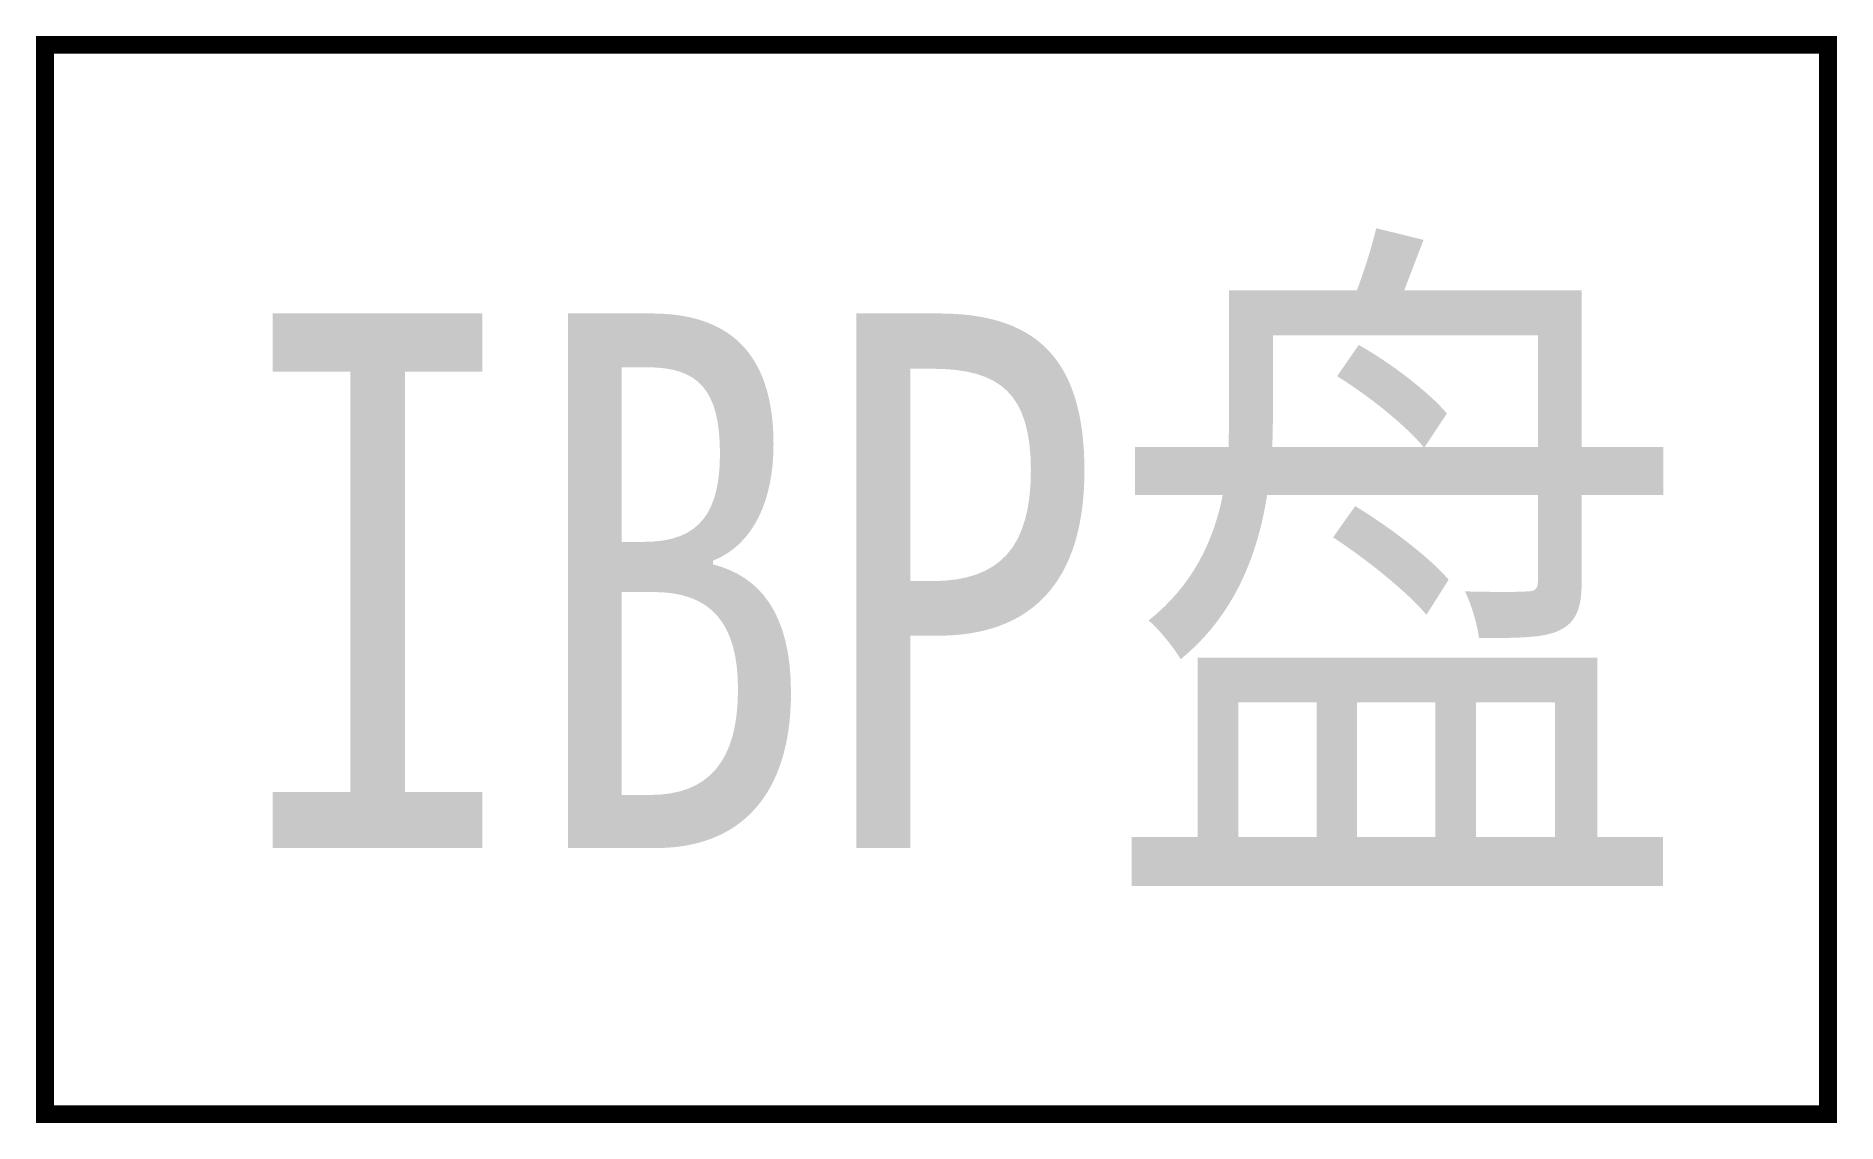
# Model space of a CAD drawing. Header units: inches. Extents: x -5.1 to 5.1, y -0.1 to 6.
import ezdxf
from ezdxf.enums import TextEntityAlignment as Align

# ---------------------------------------------------------------- set-up
doc = ezdxf.new("R2010")
doc.units = ezdxf.units.IN
doc.header["$MEASUREMENT"] = 0
doc.styles.add('HZ', font='', dxfattribs={"width": 0.8})
doc.styles.get('HZ').set_extended_font_data('SimSun')

msp = doc.modelspace()

# ---------------------------------------------------------------- linework, layer by layer
at = {"color": 7, "const_width": 0.1}
msp.add_lwpolyline([(5, 6), (-5, 6), (-5, 0), (5, 0)], close=True, dxfattribs=at)

# ---------------------------------------------------------------- texts
at = {"color": 7, "style": 'HZ', "width": 0.8}
msp.add_text('IBP盘', height=3, dxfattribs=at).set_placement((0.135, 1.493), align=Align.CENTER)

doc.saveas('drawing.dxf')
